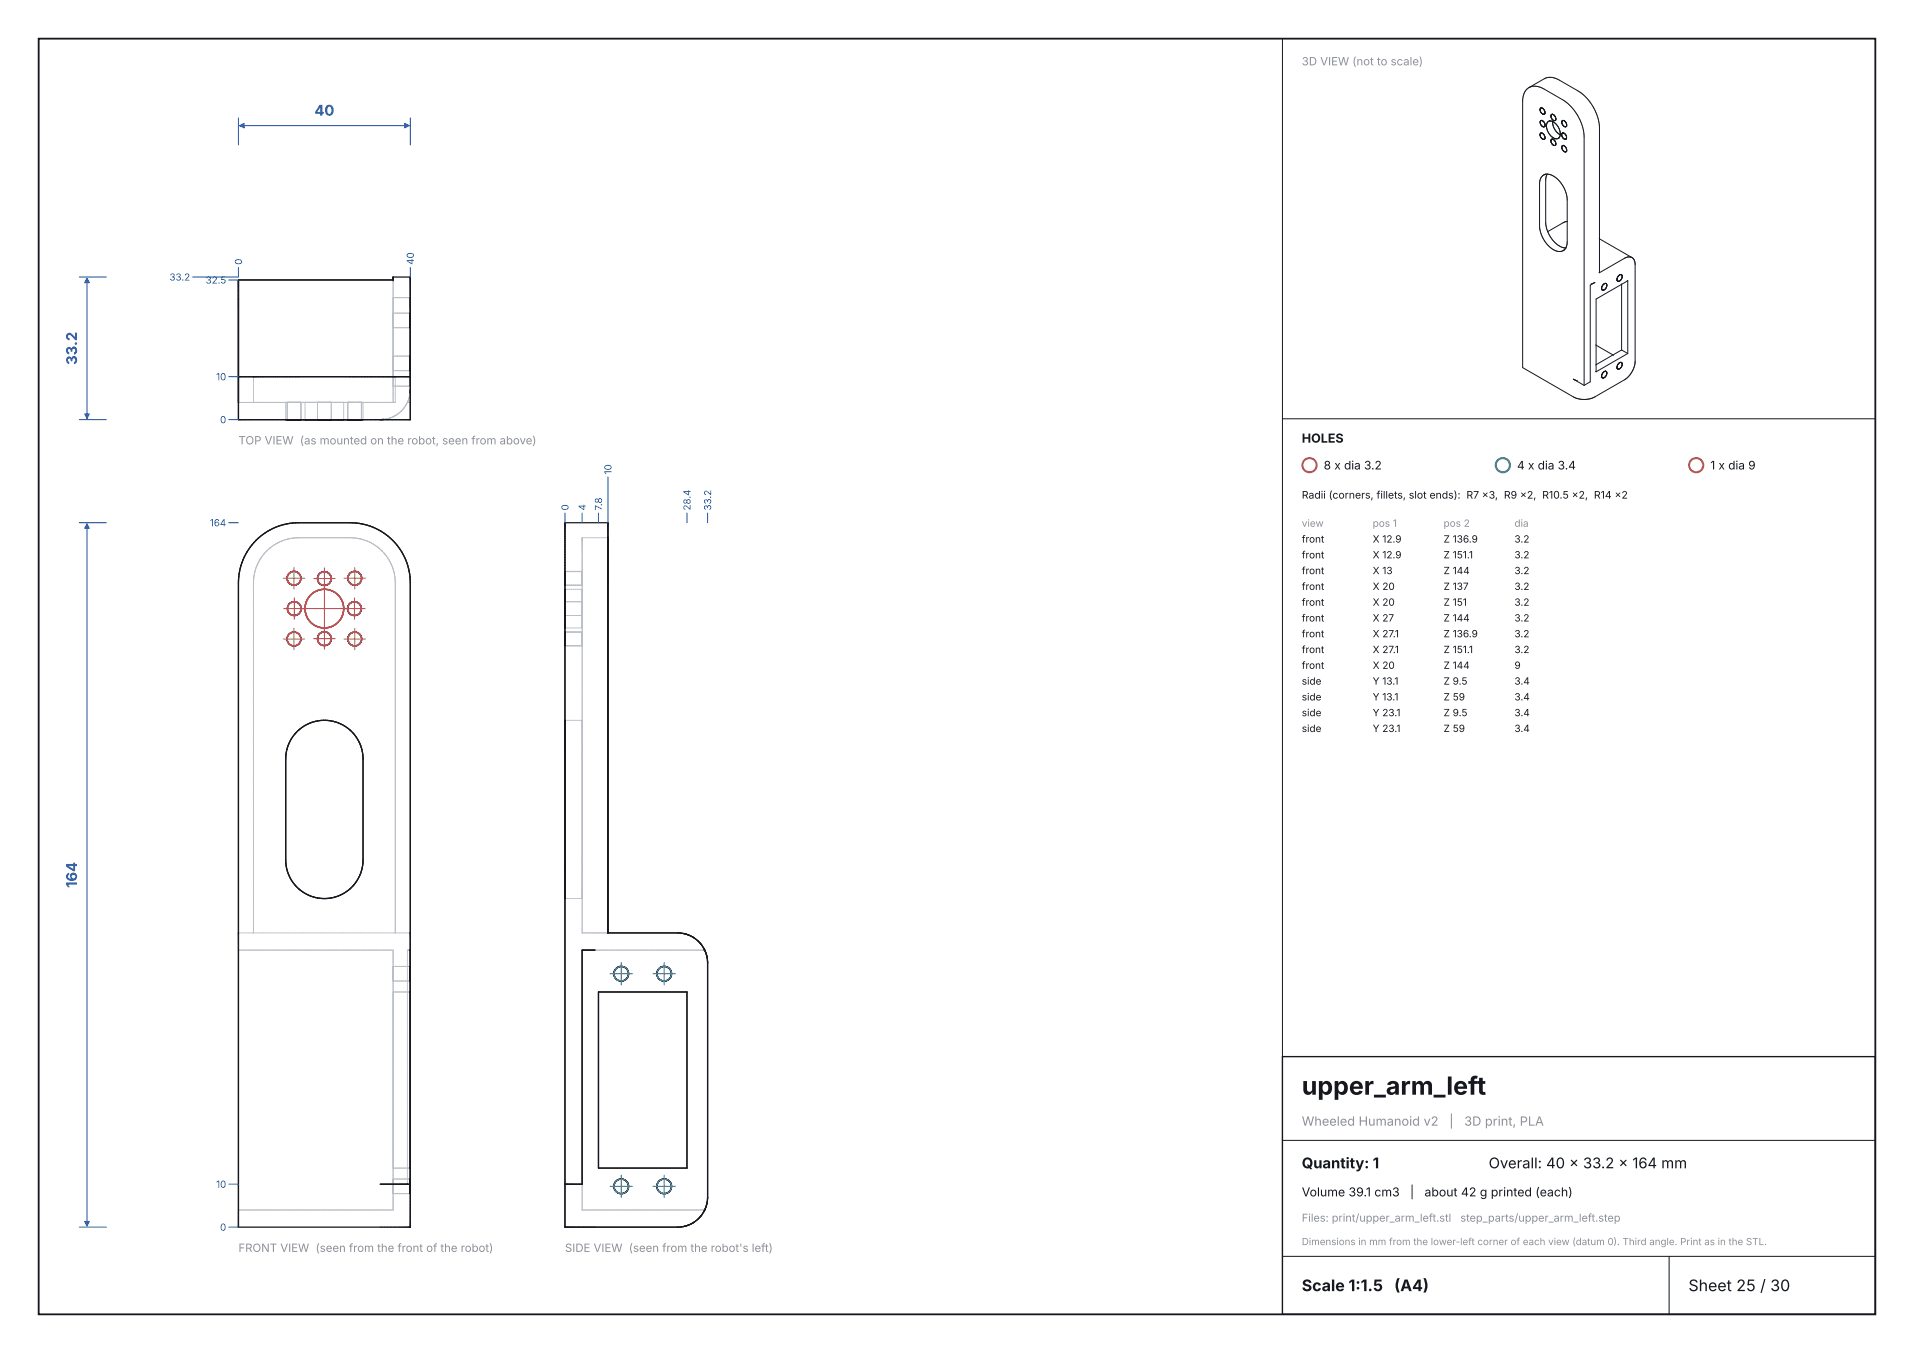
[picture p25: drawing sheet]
<svg xmlns="http://www.w3.org/2000/svg" width="297mm" height="210mm" viewBox="0 0 297 210" stroke-linecap="round" stroke-linejoin="round" font-family="sans-serif">
<defs><g id="words">
<text font-size="3.9" fill="#16181d" x="202" y="169.9">upper_arm_left</text>
<g font-size="2.5" fill="#16181d">
<text x="202" y="200.4">Scale 1:1.5</text>
<text x="216.3" y="200.4">(A4)</text>
<text x="262" y="200.4">Sheet 25 / 30</text>
</g>
<g font-size="2.3" fill="#1f4fa3">
<text x="48.8" y="17.9">40</text>
<text x="11.9" y="56.6" transform="rotate(-90 11.9 56.6)">33.2</text>
<text x="11.9" y="137.8" transform="rotate(-90 11.9 137.8)">164</text>
</g>
<g font-size="2.3" fill="#16181d">
<text x="202" y="181.3">Quantity: 1</text>
<text x="231" y="181.3">Overall: 40 x 33.2 x 164 mm</text>
</g>
<g font-size="2" fill="#8a8f98">
<text x="202" y="174.7">Wheeled Humanoid v2</text>
<text x="224.9" y="174.7">|</text>
<text x="227.2" y="174.7">3D print, PLA</text>
</g>
<g font-size="1.9" fill="#16181d">
<text x="202" y="68.7">HOLES</text>
<text x="202" y="185.7">Volume 39.1 cm3</text>
<text x="218.8" y="185.7">|</text>
<text x="221" y="185.7">about 42 g printed (each)</text>
</g>
<g font-size="1.8" fill="#8a8f98">
<text x="202" y="10.1">3D VIEW (not to scale)</text>
<text x="37" y="69">TOP VIEW (as mounted on the robot, seen from above)</text>
<text x="37" y="194.3">FRONT VIEW (seen from the front of the robot)</text>
<text x="87.7" y="194.3">SIDE VIEW (seen from the robot's left)</text>
</g>
<g font-size="1.8" fill="#16181d">
<text x="205.4" y="72.9">8 x dia 3.2</text>
<text x="235.4" y="72.9">4 x dia 3.4</text>
<text x="265.4" y="72.9">1 x dia 9</text>
</g>
<g font-size="1.7" fill="#8a8f98">
<text x="202" y="189.6">Files: print/upper_arm_left.stl</text>
<text x="226.6" y="189.6">step_parts/upper_arm_left.step</text>
</g>
<g font-size="1.6" fill="#16181d">
<text x="202" y="77.4">Radii (corners, fillets, slot ends): R7 x3, R9 x2, R10.5 x2, R14 x2</text>
<text x="202" y="84.2">front</text>
<text x="202" y="86.7">front</text>
<text x="202" y="89.1">front</text>
<text x="213" y="84.2">X 12.9</text>
<text x="213" y="86.7">X 12.9</text>
<text x="213" y="89.1">X 13</text>
<text x="224" y="84.2">Z 136.9</text>
<text x="224" y="86.7">Z 151.1</text>
<text x="224" y="89.1">Z 144</text>
<text x="235" y="84.2">3.2</text>
<text x="235" y="86.7">3.2</text>
<text x="235" y="89.1">3.2</text>
<text x="202" y="91.6">front</text>
<text x="202" y="94">front</text>
<text x="213" y="91.6">X 20</text>
<text x="213" y="94">X 20</text>
<text x="224" y="91.6">Z 137</text>
<text x="224" y="94">Z 151</text>
<text x="235" y="91.6">3.2</text>
<text x="235" y="94">3.2</text>
<text x="202" y="96.5">front</text>
<text x="202" y="98.9">front</text>
<text x="202" y="101.4">front</text>
<text x="213" y="96.5">X 27</text>
<text x="213" y="98.9">X 27.1</text>
<text x="213" y="101.4">X 27.1</text>
<text x="224" y="96.5">Z 144</text>
<text x="224" y="98.9">Z 136.9</text>
<text x="224" y="101.4">Z 151.1</text>
<text x="235" y="96.5">3.2</text>
<text x="235" y="98.9">3.2</text>
<text x="235" y="101.4">3.2</text>
<text x="202" y="103.8">front</text>
<text x="202" y="106.3">side</text>
<text x="213" y="103.8">X 20</text>
<text x="213" y="106.3">Y 13.1</text>
<text x="224" y="103.8">Z 144</text>
<text x="224" y="106.3">Z 9.5</text>
<text x="235" y="103.8">9</text>
<text x="235" y="106.3">3.4</text>
<text x="202" y="108.7">side</text>
<text x="202" y="111.2">side</text>
<text x="202" y="113.6">side</text>
<text x="213" y="108.7">Y 13.1</text>
<text x="213" y="111.2">Y 23.1</text>
<text x="213" y="113.6">Y 23.1</text>
<text x="224" y="108.7">Z 59</text>
<text x="224" y="111.2">Z 9.5</text>
<text x="224" y="113.6">Z 59</text>
<text x="235" y="108.7">3.4</text>
<text x="235" y="111.2">3.4</text>
<text x="235" y="113.6">3.4</text>
</g>
<g font-size="1.6" fill="#8a8f98">
<text x="202" y="81.8">view</text>
<text x="213" y="81.8">pos 1</text>
<text x="224" y="81.8">pos 2</text>
<text x="235" y="81.8">dia</text>
</g>
<g font-size="1.5" fill="#1f4fa3">
<text x="37.6" y="41.1" transform="rotate(-90 37.6 41.1)">0</text>
<text x="64.2" y="41.1" transform="rotate(-90 64.2 41.1)">40</text>
<text x="26.3" y="43.6">33.2</text>
<text x="31.9" y="44">32.5</text>
<text x="33.5" y="59">10</text>
<text x="34.1" y="65.7">0</text>
<text x="94.9" y="73.6" transform="rotate(-90 94.9 73.6)">10</text>
<text x="32.6" y="81.7">164</text>
<text x="88.2" y="79.2" transform="rotate(-90 88.2 79.2)">0</text>
<text x="90.9" y="79.2" transform="rotate(-90 90.9 79.2)">4</text>
<text x="93.4" y="79.2" transform="rotate(-90 93.4 79.2)">7.8</text>
<text x="107.2" y="79.2" transform="rotate(-90 107.2 79.2)">28.4</text>
<text x="110.4" y="79.2" transform="rotate(-90 110.4 79.2)">33.2</text>
<text x="33.5" y="184.4">10</text>
<text x="34.1" y="191">0</text>
</g>
<text font-size="1.5" fill="#8a8f98" x="202" y="193.3">Dimensions in mm from the lower-left corner of each view (datum 0). Third angle. Print as in the STL.</text>
</g></defs>
<path d="M6 6h285v198h-285z" fill="none" stroke="#16181d" stroke-width=".28"/>
<circle cx="203.2" cy="72.2" r="1.1" fill="none" stroke="#d1495b" stroke-width=".32"/>
<circle cx="233.2" cy="72.2" r="1.1" fill="none" stroke="#1b9e77" stroke-width=".32"/>
<circle cx="263.2" cy="72.2" r="1.1" fill="none" stroke="#e08a00" stroke-width=".32"/>
<path d="M199 164h92v40h-92z" fill="none" stroke="#16181d" stroke-width=".21"/>
<g fill="none" stroke="#b9bdc6" stroke-width=".16" stroke-dasharray=".2 .1">
<path d="M61 59.9v-13.7M61 59.9h2.6M61 57.5h2.6M61 57.5h.1M61 57.5v-.1M61 57.4h.1M61 57.4v-.1M61 57.3h.1M61 57.3v-.1M61 57.2h.1M61 57.2v-.1M61 57.1h.1"/>
<path d="M61 57.1v-.1M61 57h.1M61 57v-.1M61 56.9h.1M61 56.9v-.1M61 56.8h.1M61 56.8v-.1M61 56.7h.1M61 56.7v-.1M61 56.6h.1M61 56.6v-.1M61 56.5h.1"/>
<path d="M61 56.5v-.1M61 56.4v-.1M61 56.3h.1M61 56.3v-.1M61 56.2h.1M61 56.2v-.1M61 56.1h.1M61 56.1v-.1M61 56h.1M61 56v-.1M61 55.9h.1M61 55.9v-.1"/>
<path d="M61 55.8h.1M61 55.8v-.1M61 55.7h.1M61 55.7v-.1M61 55.6h.1M61 55.6v-.1M61 55.5h.1M61 55.5v-.1M61 55.4h.1M61 55.4v-.1M61 55.3h.1M61 55.3h2.6"/>
<path d="M61 50.9h2.6M61 50.8h.1M61 50.8v-.1M61 50.7h.1M61 50.7v-.1M61 50.6h.1M61 50.6v-.1M61 50.5h.1M61 50.5v-.1M61 50.4h.1M61 50.4v-.1M61 50.3h.1"/>
<path d="M61 50.3v-.1M61 50.2h.1M61 50.2v-.1M61 50.1h.1M61 50.1v-.1M61 50h.1M61 50v-.1M61 49.9v-.1M61 49.8h.1M61 49.8v-.1M61 49.7h.1M61 49.7v-.1"/>
<path d="M61 49.6h.1M61 49.6v-.1M61 49.5h.1M61 49.5v-.1M61 49.4v-.1M61 49.3h.1M61 49.3v-.1M61 49.2h.1M61 49.2v-.1M61 49.1h.1M61 49.1v-.1M61 49h.1"/>
<path d="M61 49v-.1M61 48.9h.1M61 48.9v-.1M61 48.8h.1M61 48.8v-.1M61 48.7h.1M61 48.7v-.1M61 48.6h.1M61 48.6h2.6M61 46.2h2.6M37 62.5h24M39.3 62.5v-4"/>
<path d="M39.3 62.5h22M39.3 62.5h.1M39.4 62.5h.1M39.5 62.5h.1M39.6 62.5h.1M39.7 62.5h.2M39.9 62.5h.1M40 62.5h.2M40.2 62.5h.1M40.3 62.5h.2M40.5 62.5h.2M40.7 62.5h.2"/>
<path d="M40.9 62.5h.2M41.1 62.5h.3M41.4 62.5h.2M41.6 62.5h.3M41.9 62.5h.3M42.2 62.5h.2M42.4 62.5h.3M42.7 62.5h.3M43 62.5h.3M43.3 62.5h.4M43.7 62.5h.3M44 62.5h.3"/>
<path d="M44.3 62.5h.3M44.3 65.1v-2.6M44.3 62.5h.1M44.4 62.5h.1M44.5 62.5h.1M44.6 65.1v-2.6M44.6 62.5h.1M44.6 62.5h.4M44.7 62.5h.1M44.8 62.5h.1M44.9 62.5h.1M44.9 62.5h.2"/>
<path d="M45 62.5h.1M45 62.5h.3M45.1 62.5h.1M45.2 62.5h.1M45.2 62.5h.2M45.3 62.5h.1M45.3 62.5h.3M45.4 62.5h.2M45.4 62.5h.1M45.5 62.5h.1M45.6 62.5h.1M45.6 62.5h.4"/>
<path d="M45.7 62.5h.1M45.7 62.5h.2M45.8 62.5h.1M45.9 62.5h.1M45.9 62.5h.2M46 62.5h.1M46 62.5h.3M46.1 62.5h.1M46.1 62.5h.3M46.2 62.5h.1M46.3 62.5h.1M46.3 62.5h8"/>
<path d="M46.4 62.5h.2M46.4 62.5h.1M46.5 62.5h.1M46.6 62.5h.1M46.6 62.5h.2M46.7 62.5h.1M46.7 65.1v-2.6M46.8 62.5h.3M47.1 62.5h.2M47.3 65.1v-2.6M47.3 62.5h.3M47.3 62.5h.1"/>
<path d="M47.4 62.5h.1M47.5 62.5h.1M47.6 62.5h.1M47.6 62.5h.3M47.7 62.5h.1M47.8 62.5h.1M47.9 62.5h.1M47.9 62.5h.2M48 62.5h.1M48.1 62.5h.1M48.1 62.5h.3M48.2 62.5h.1"/>
<path d="M48.3 62.5h.2M48.4 62.5h.3M48.5 62.5h.1M48.6 62.5h.1M48.7 62.5h.1M48.7 62.5h.3M48.8 62.5h.2M49 62.5h.1M49 62.5h.3M49.1 62.5h.1M49.2 62.5h.2M49.3 65.1v-2.6"/>
<path d="M49.3 62.5h.3M49.3 62.5h.1M49.4 62.5h.1M49.5 62.5h.1M49.5 62.5h.2M49.6 62.5h.1M49.6 62.5h.3M49.7 62.5h.1M49.8 62.5h.1M49.8 62.5h.2M49.9 62.5h.3M49.9 62.5h.1"/>
<path d="M50 62.5h.1M50.1 62.5h.1M50.1 62.5h.2M50.2 62.5h.3M50.2 62.5h.1M50.3 62.5h.1M50.4 62.5h.1M50.4 62.5h.2M50.5 62.5h.1M50.5 62.5h.3M50.6 62.5h.1M50.7 62.5h.1"/>
<path d="M50.7 62.5h.2M50.8 62.5h.1M50.8 62.5h.3M50.9 62.5h.1M51 62.5h.1M51.1 62.5h.1M51.1 62.5h.3M51.1 62.5h.2M51.2 62.5h.1M51.3 62.5h.1M51.4 62.5h.1M51.4 62.5h.3"/>
<path d="M51.4 65.1v-2.6M51.4 62.5h.2M51.6 62.5h.1M51.7 62.5h.3M51.7 62.5h.1M51.8 62.5h.2M52 62.5h.2M52 62.5h.1M52.1 62.5h.1M52.2 62.5h.1M52.2 62.5h.3M52.3 62.5h.1"/>
<path d="M52.4 62.5h.1M52.5 62.5h.3M52.5 62.5h.1M52.6 62.5h.1M52.7 62.5h.1M52.8 62.5h.3M52.8 62.5h.1M52.9 62.5h.1M53 62.5h.1M53.1 62.5h.2M53.1 62.5h.1M53.2 62.5h.1"/>
<path d="M53.3 62.5h.1M53.3 65.1v-2.6M53.3 62.5h.3M53.6 62.5h.2M53.8 62.5h.3M53.9 65.1v-2.6M54 62.5h.1M54 65.1v-2.6M54.1 62.5h.1M54.1 62.5h.2M54.2 62.5h.1M54.3 62.5h.1"/>
<path d="M54.3 62.5h.2M54.3 62.5h.4M54.4 62.5h.1M54.5 62.5h.1M54.5 62.5h.2M54.6 62.5h.1M54.7 62.5h.1M54.7 62.5h.3M54.7 62.5h.2M54.8 62.5h.1M54.9 62.5h.1M54.9 62.5h.2"/>
<path d="M55 62.5h.1M55 62.5h.4M55.1 62.5h.1M55.1 62.5h.2M55.2 62.5h.1M55.3 62.5h.1M55.3 62.5h.2M55.4 62.5h.3M55.4 62.5h.1M55.5 62.5h.1M55.6 62.5h.1M55.7 62.5h.1"/>
<path d="M55.7 62.5h.3M55.7 62.5h.2M55.8 62.5h.1M55.9 62.5h.1M56 62.5h.1M56 62.5h.4M56.1 62.5h.1M56.1 65.1v-2.6M56.2 62.5h.1M56.3 62.5h.1M56.3 65.1v-2.6M56.4 62.5h.3"/>
<path d="M56.7 62.5h.3M57 62.5h.3M57.3 62.5h.3M57.6 62.5h.3M57.9 62.5h.3M58.2 62.5h.3M58.5 62.5h.3M58.8 62.5h.2M59 62.5h.3M59.3 62.5h.2M59.5 62.5h.2M59.5 65.1h.2"/>
<path d="M59.7 65.1l.2-.1M59.7 62.5h.3M59.9 65h.2M60 62.5h.2M60.1 65l.3-.1M60.2 62.5h.1M60.3 62.5h.2M60.4 64.9h.2M60.5 62.5h.2M60.6 64.9l.2-.1M60.7 62.5h.1M60.8 64.8l.2-.1"/>
<path d="M60.8 62.5h.1M60.9 62.5h.1M61 64.7l.2-.1M61 62.5v-19M61 62.5v-18.9M61 62.5h.1M61.1 62.5h.1M61.2 64.6l.2-.1M61.2 62.5h.1M61.3 62.5h.1M61.3 62.5v-4M61.4 64.5l.2-.2"/>
<path d="M61.6 64.3l.2-.1M61.8 64.2l.2-.1M62 64.1l.1-.2M62.1 63.9l.2-.1M62.3 63.8l.2-.2M62.5 63.6l.1-.2M62.6 63.4l.1-.2M62.7 63.2l.2-.1M62.9 63.1l.1-.2M63 62.9l.1-.2M63.1 62.7l.1-.2M63.2 62.5l.1-.2"/>
<path d="M63.2 62.5h.4M63.3 62.3l.1-.3M63.4 62l.1-.2M63.5 61.8v-.2M63.5 61.6l.1-.2M63.6 61.4v-.2M63.6 61.2v-.2M39.3 90.5v-.4M39.3 90.1l.1-.3M39.4 89.8v-.4M39.4 89.4l.1-.3M39.5 89.1v-.3"/>
<path d="M39.5 88.8l.1-.4M39.6 88.4l.1-.3M39.7 88.1l.2-.3M39.9 87.8l.1-.3M40 87.5l.2-.3M40.2 87.2l.1-.3M40.3 86.9l.2-.3M40.5 86.6l.2-.3M40.7 86.3l.2-.3M40.9 86l.2-.2M41.1 85.8l.3-.3M41.4 85.5l.2-.2"/>
<path d="M41.6 85.3l.3-.2M41.9 85.1l.3-.3M42.2 84.8l.2-.2M42.4 84.6l.3-.1M42.7 84.5l.3-.2M43 84.3l.3-.2M43.3 84.1l.4-.1M43.7 84l.3-.1M44 83.9l.3-.1M44.3 83.8l.3-.1M44.6 83.7l.4-.1M45 83.6l.3-.1"/>
<path d="M45.3 83.5h.3M45.6 83.5h.4M46 83.5h.3M46.3 83.5h8M54.3 83.5h.4M54.7 83.5h.3M55 83.5h.4M55.4 83.5l.3 .1M55.7 83.6l.3 .1M56 83.7l.4 .1M56.4 83.8l.3 .1M56.7 83.9l.3 .1"/>
<path d="M57 84l.3 .1M57.3 84.1l.3 .2M57.6 84.3l.3 .2M57.9 84.5l.3 .1M58.2 84.6l.3 .2M58.5 84.8l.3 .3M58.8 85.1l.2 .2M59 85.3l.3 .2M59.3 85.5l.2 .3M59.5 85.8l.2 .2M59.7 86l.3 .3M60 86.3l.2 .3"/>
<path d="M60.2 86.6l.1 .3M60.3 86.9l.2 .3M60.5 87.2l.2 .3M60.7 87.5l.1 .3M60.8 87.8l.1 .3M60.9 88.1l.1 .3M61 88.4l.1 .4M61.1 88.8l.1 .3M61.2 89.1l.1 .3M61.3 89.4v.4M61.3 89.8v.3M61.3 90.1v.4"/>
<path d="M87.7 98.1h2.6M87.7 90.8h2.6M87.7 88.7h2.6M87.7 95.5h2.6M87.7 93.4h2.6M87.7 97.5h2.6M87.7 91.5h2.6M87.7 90.9h2.6M90.3 90.5v-.4M90.3 90.1v-.3M90.3 89.8v-.4M90.3 89.4v-.3"/>
<path d="M90.3 89.1v-.3M90.3 88.8v-.4M90.3 88.4v-.3M90.3 88.1v-.3M90.3 87.8v-.3M90.3 87.5v-.3M90.3 87.2v-.3M90.3 86.9v-.3M90.3 86.6v-.3M90.3 86.3v-.3M90.3 86v-.2M90.3 85.8v-.3"/>
<path d="M90.3 85.5v-.2M90.3 85.3v-.2M90.3 85.1v-.3M90.3 84.8v-.2M90.3 84.6v-.1M90.3 84.5v-.2M90.3 84.3v-.2M90.3 84.1v-.1M90.3 84v-.1M90.3 83.9v-.1M90.3 83.8v-.1M90.3 99.2h.1"/>
<path d="M90.3 99.2v-.1M90.3 89.8h.1M90.3 89.8v-.1M90.3 99.2v.1M90.3 99.1h.1M90.3 89.8v.1M90.3 89.7v-.1M90.3 99.3h.1M90.3 99.1v-.1M90.3 89.9h.1M90.3 89.6h.1M90.3 99.3v.1"/>
<path d="M90.3 99h.1M90.3 89.9v.1M90.3 89.6v-.1M90.3 99.4h.1M90.3 99v-.1M90.3 90h.1M90.3 89.5h.1M90.3 99.4v.1M90.3 98.9h.1M90.3 90v.1M90.3 89.5v-.1M90.3 99.5h.1"/>
<path d="M90.3 98.9v-.1M90.3 94.5h.1M90.3 94.5v-.1M90.3 90.1h.1M90.3 89.4h.1M90.3 94.5v.1M90.3 94.4h.1M90.3 94.6h.1M90.3 94.4v-.1M90.3 94.6v.1M90.3 94.3h.1M90.3 99.5v.1"/>
<path d="M90.3 98.8h.1M90.3 90.1v.1M90.3 89.4v-.1M90.3 94.7h.1M90.3 94.3v-.1M90.3 94.7v.1M90.3 94.2h.1M90.3 83.7v-.1M90.3 99.6h.1M90.3 98.8v-.1M90.3 90.2h.1M90.3 89.3h.1"/>
<path d="M90.3 94.8h.1M90.3 94.2v-.1M90.3 99.6v.1M90.3 98.7h.1M90.3 90.2v.1M90.3 89.3v-.1M90.3 94.8v.1M90.3 94.1h.1M90.3 99.7h.1M90.3 98.7v-.1M90.3 90.3h.1M90.3 89.2h.1"/>
<path d="M90.3 94.9h.1M90.3 94.1v-.1M90.3 94.9v.1M90.3 94h.1M90.3 99.7v.1M90.3 98.6h.1M90.3 90.3v.1M90.3 95h.1M90.3 94v-.1M90.3 99.8h.1M90.3 98.6v-.1M90.3 90.4h.1"/>
<path d="M90.3 89.2v-.1M90.3 95v.1M90.3 93.9h.1M90.3 99.8v.1M90.3 98.5h.1M90.3 89.1h.1M90.3 95.1h.1M90.3 93.9v-.1M90.3 99.9h.1M90.3 90.4v.1M90.3 89.1v-.1M90.3 95.1v.1"/>
<path d="M90.3 93.8h.1M90.3 98.5v-.1M90.3 90.5h.1M90.3 89h.1M90.3 95.2h.1M90.3 93.8v-.1M90.3 99.9v.1M90.3 98.4h.1M90.3 90.5v.1M90.3 93.7h.1M90.3 100h.1M90.3 98.4v-.1"/>
<path d="M90.3 90.6h.1M90.3 89v-.1M90.3 95.2v.1M90.3 98.3h.1M90.3 88.9h.1M90.3 95.3h.1M90.3 93.7v-.1M90.3 83.6v-.1M90.3 93.6h.1M90.3 90.6v.1M90.3 88.9v-.1M90.3 95.3v.1"/>
<path d="M90.3 98.3v-.1M90.3 90.7h.1M90.3 88.8h.1M90.3 95.4h.1M90.3 93.6v-.1M90.3 98.2h.1M90.3 93.5h.1M90.3 95.4v.1M90.3 90.7v.1M90.3 88.8v-.1M90.3 95.5h.1M90.3 90.8h.1"/>
<path d="M90.3 88.7h.1M90.3 83.5h.1M90.3 93.5v-.1M90.3 93.4v.1M90.3 90.8v-.1M90.3 88.7v.1M90.3 95.5v-.1M90.3 98.2v.1M90.3 90.7v-.1M90.3 88.8v.1M90.3 93.5v.1M90.3 95.4v-.1"/>
<path d="M90.3 98.3v.1M90.3 88.9v.1M90.3 100v-.1M90.3 90.6v-.1M90.3 93.6v.1M90.3 83.5h3.9M90.3 98.4v.1M90.3 95.3v-.1M90.3 90.5v-.1M90.3 89v.1M90.3 99.9v-.1M90.3 93.7v.1"/>
<path d="M90.3 98.5v.1M90.3 89.1v.1M90.3 95.2v-.1M90.3 99.8v-.1M90.3 90.4v-.1M90.3 93.8v.1M90.3 98.6v.1M90.3 95.1v-.1M90.3 99.7v-.1M90.3 90.3v-.1M90.3 89.2v.1M90.3 93.9v.1"/>
<path d="M90.3 98.7v.1M90.3 99.6v-.1M90.3 90.2v-.1M90.3 89.3v.1M90.3 95v-.1M90.3 98.8v.1M90.3 94v.1M90.3 99.5v-.1M90.3 90.1v-.1M90.3 89.4v.1M90.3 94.9v-.1M90.3 98.9v.1"/>
<path d="M90.3 99.4v-.1M90.3 90v-.1M90.3 89.5v.1M90.3 94.1v.1M90.3 99v.1M90.3 99.3v-.1M90.3 89.9v-.1M90.3 89.6v.1M90.3 99.1v.1M90.3 89.7v.1M90.3 94.8v-.1M90.3 94.2v.1"/>
<path d="M90.3 94.7v-.1M90.3 94.3v.1M90.3 94.6v-.1M90.3 94.4v.1M90.3 94.5v-.2M90.3 94.6v.2M90.3 94.2v-.2M90.3 94.9v.2M90.3 93.9v-.2M90.3 95.2v.2M90.3 93.6v-.2M90.3 95.5v.1"/>
<path d="M90.3 93.4v-.1M90.3 95.6v.2M90.3 93.3v-.1M90.3 95.8v.1M90.3 93.2v-.2M90.3 95.9v.1M90.3 93v-.1M90.3 96v.2M90.3 92.9v-.1M90.3 96.2v.1M90.3 92.8v-.1M90.3 96.3v.1"/>
<path d="M90.3 92.7v-.2M90.3 96.4v.1M90.3 92.5v-.1M90.3 96.5v.1M90.3 92.4v-.1M90.3 96.6v.1M90.3 92.3v-.1M90.3 96.7v.1M90.3 92.2v-.1M90.3 96.8v.1M90.3 92.1v-.1M90.3 96.9v.1"/>
<path d="M90.3 92v-.1M90.3 97v.1M90.3 91.9h.1M90.3 97.1h.1M90.3 91.9v-.1M90.3 97.1v.1M90.3 91.8v-.1M90.3 97.2v.1M90.3 91.7h.1M90.3 97.3h.1M90.3 91.7v-.1M90.3 89.7h.1"/>
<path d="M90.3 97.3v.1M90.3 91.6h.1M90.3 97.4h.1M90.3 91.6v-.1M90.3 91.5h.1M90.3 98.2v-.1M90.3 98.1h.1M90.3 97.4v.1M90.3 97.5v-.1M90.3 98.1v.1M90.3 91.5v.1M90.3 97.4v-.1"/>
<path d="M90.3 91.6v.1M90.3 97.3v-.1M90.3 97.2v-.1M90.3 91.7v.1M90.3 91.8v.1M90.3 97.1v-.1M90.3 97v-.1M90.3 91.9v.1M90.3 96.9v-.1M90.3 92v.1M90.3 96.8v-.1M90.3 92.1v.1"/>
<path d="M90.3 96.7v-.1M90.3 92.2v.1M90.3 96.6v-.1M90.3 92.3v.1M90.3 96.5v-.1M90.3 92.4v.1M90.3 96.4v-.1M90.3 92.5v.2M90.3 96.3v-.1M90.3 92.7v.1M90.3 96.2v-.2M90.3 92.8v.1"/>
<path d="M90.3 96v-.1M90.3 92.9v.1M90.3 95.9v-.1M90.3 93v.2M90.3 95.8v-.2M90.3 93.2v.1M90.3 95.6v-.1M90.3 93.3v.1M90.3 93.4v.2M90.3 95.4v-.2M90.3 93.7v.2M90.3 95.1v-.2"/>
<path d="M90.3 94v.2M90.3 94.8v-.2M90.3 94.3v.2M90.3 83.5v.1M90.3 83.6v.1M90.3 83.7v.1M90.3 83.8v.1M90.3 83.9v.1M90.3 84v.1M90.3 84.1v.2M90.3 84.3v.2M90.3 84.5v.1"/>
<path d="M90.3 84.6v.2M90.3 84.8v.3M90.3 85.1v.2M90.3 85.3v.2M90.3 85.5v.3M90.3 85.8v.2M90.3 86v.3M90.3 86.3v.3M90.3 86.6v.3M90.3 86.9v.3M90.3 87.2v.3M90.3 87.5v.3"/>
<path d="M90.3 87.8v.3M90.3 88.1v.3M90.3 88.4v.4M90.3 88.8v.3M90.3 89.1v.3M90.3 89.4v.4M90.3 89.8v.3M90.3 90.1v.4M87.7 100.2h2.6M87.7 111.8h2.6M90.3 117.8v-.3M90.3 117.5v-.3"/>
<path d="M90.3 117.2v-.3M90.3 116.9v-.3M90.3 116.6v-.3M90.3 116.3v-.3M90.3 116v-.3M90.3 115.7v-.2M90.3 115.5v-.3M90.3 115.2v-.3M90.3 100v.1M90.3 100.1h.1M90.3 114.9v-.2M90.3 100.1v.1"/>
<path d="M90.3 100.2h.1M90.3 114.7v-.3M90.3 114.4v-.2M90.3 114.2v-.3M90.3 113.9v-.2M90.3 113.7v-.2M90.3 100.2v-.1M90.3 113.5v-.2M90.3 100.1v-.1M90.3 113.3v-.2M90.3 113.1v-.2M90.3 112.9v-.1"/>
<path d="M90.3 112.8v-.2M90.3 112.6v-.1M90.3 112.5v-.2M90.3 112.3v-.1M90.3 112.2v-.1M90.3 112.1v-.1M90.3 112h.1M90.3 112v-.1M90.3 111.9v-.1M90.3 111.8h.1M90.3 111.8v.1M90.3 111.9v.1"/>
<path d="M90.3 112v.1M90.3 112.1v.1M90.3 112.2v.1M90.3 112.3v.2M90.3 112.5v.1M90.3 112.6v.2M90.3 112.8v.1M90.3 112.9v.2M90.3 113.1v.2M90.3 113.3v.2M90.3 113.5v.2M90.3 113.7v.2"/>
<path d="M90.3 113.9v.3M90.3 114.2v.2M90.3 114.4v.3M90.3 114.7v.2M90.3 114.9v.3M90.3 115.2v.3M90.3 115.5v.2M90.3 115.7v.3M90.3 116v.3M90.3 116.3v.3M90.3 116.6v.3M90.3 116.9v.3"/>
<path d="M90.3 117.2v.3M90.3 117.5v.3M87.7 139.5h2.6M90.3 133.5v-15.7M90.3 133.5v.3M90.3 133.8v.3M90.3 134.1v.3M90.3 134.4v.3M90.3 134.7v.2M90.3 134.9v.3M90.3 135.2v.3M90.3 135.5v.3"/>
<path d="M90.3 135.8v.3M90.3 136.1v.2M90.3 136.3v.3M90.3 136.6v.2M90.3 136.8v.3M90.3 137.1v.2M90.3 137.3v.2M90.3 137.5v.3M90.3 137.8v.2M90.3 138v.2M90.3 138.2v.1M90.3 138.3v.2"/>
<path d="M90.3 138.5v.2M90.3 138.7v.1M90.3 138.8v.1M90.3 138.9v.2M90.3 139.1v.1M90.3 139.2h.1M90.3 139.2v.1M90.3 139.3v.1M90.3 139.4h.1M90.3 139.4v.1M90.3 139.5v-.1M90.3 139.4v-.1"/>
<path d="M90.3 139.3v-.1M90.3 139.2v-.1M90.3 139.1v-.2M90.3 138.9v-.1M90.3 138.8v-.1M90.3 138.7v-.2M90.3 138.5v-.2M90.3 138.3v-.1M90.3 138.2v-.2M90.3 138v-.2M90.3 137.8v-.3M90.3 137.5v-.2"/>
<path d="M90.3 137.3v-.2M90.3 137.1v-.3M90.3 136.8v-.2M90.3 136.6v-.3M90.3 136.3v-.2M90.3 136.1v-.3M90.3 135.8v-.3M90.3 135.5v-.3M90.3 135.2v-.3M90.3 134.9v-.2M90.3 134.7v-.3M90.3 134.4v-.3"/>
<path d="M90.3 134.1v-.3M90.3 133.8v-.3M37.1 144.8h2.2M37.1 147.5h23.9M39.3 144.8v-54.3M39.3 144.8h22M61 154h2.6M61 151.2v-.1M61 151.2h.1M61 151.1v-.1M61 151.2v.1M61 151h.1"/>
<path d="M61 151.3h.1M61 151v-.1M61 151.3v.1M61 150.9h.1M61 151.4h.1M61 150.9v-.1M61 151.4v.1M61 150.8h.1M61 151.5h.1M61 150.8v-.1M61 151.5v.1M61 150.7h.1"/>
<path d="M61 151.6v.1M61 150.7v-.1M61 151.7h.1M61 150.6h.1M61 150.6v-.1M61 151.7v.1M61 150.5h.1M61 151.8h.1M61 150.5v-.1M61 151.8v.1M61 150.4h.1M61 151.9h.1"/>
<path d="M61 150.4v-.1M61 151.9v.1M61 150.3h.1M61 152h.1M61 150.3v-.1M61 152v.1M61 150.2h.1M61 152.1h.1M61 150.2v-.1M61 152.1v.1M61 150.1h.1M61 152.2h.1"/>
<path d="M61 150.1v-.1M61 152.3h2.6M61 150h2.6M61 150v.1M61 152.2v-.1M61 150.1v.1M61 152.1v-.1M61 150.2v.1M61 152v-.1M61 150.3v.1M61 151.9v-.1M61 150.4v.1"/>
<path d="M61 151.8v-.1M61 150.5v.1M61 151.7v-.1M61 150.6v.1M61 151.6v-.1M61 150.7v.1M61 151.5v-.1M61 150.8v.1M61 151.4v-.1M61 150.9v.1M61 151.3v-.1M61 151v.1"/>
<path d="M61 147.5v.2M61 147.7v.2M61 147.9v.2M61 148.1v.2M61 148.3v.3M61 148.6v.2M61 148.8v.2M61 149v.2M61 149.2v.3M61.3 144.8v-54.3M61.3 144.8h2.3M63.2 147.5h.1"/>
<path d="M63.2 147.5h.4M63.3 147.5h.1M63.4 147.5h.1M63.5 147.5h.1M90.3 147.5h18.9M90.3 144.8v-54.3M90.3 144.8h3.9M37.1 187.8h23.9M61 187.8v-40.3M61 181.3v-27.3M61 181.3h2.6M61 184.2v-.1"/>
<path d="M61 184.2h.1M61 184.1v-.1M61 184.2v.1M61 184h.1M61 184.3h.1M61 184v-.1M61 184.3v.1M61 183.9h.1M61 184.4h.1M61 183.9v-.1M61 184.4v.1M61 183.8h.1"/>
<path d="M61 184.5h.1M61 183.8v-.1M61 184.5v.1M61 183.7h.1M61 184.6v.1M61 183.7v-.1M61 184.7h.1M61 183.6h.1M61 183.6v-.1M61 184.7v.1M61 183.5h.1M61 184.8h.1"/>
<path d="M61 183.5v-.1M61 184.8v.1M61 183.4h.1M61 184.9h.1M61 183.4v-.1M61 184.9v.1M61 183.3h.1M61 185h.1M61 183.3v-.1M61 185v.1M61 183.2h.1M61 185.1h.1"/>
<path d="M61 183.2v-.1M61 185.1v.1M61 183.1h.1M61 185.2h.1M61 183.1v-.1M61 185.3h2.6M61 183h2.6M61 183v.1M61 185.2v-.1M61 183.1v.1M61 185.1v-.1M61 183.2v.1"/>
<path d="M61 185v-.1M61 183.3v.1M61 184.9v-.1M61 183.4v.1M61 184.8v-.1M61 183.5v.1M61 184.7v-.1M61 183.6v.1M61 184.6v-.1M61 183.7v.1M61 184.5v-.1M61 183.8v.1"/>
<path d="M61 184.4v-.1M61 183.9v.1M61 184.3v-.1M61 184v.1M61 187.8v-.2M61 187.6v-.2M61 187.4v-.2M61 187.2v-.3M61 186.9v-.2M61 186.7v-.2M61 186.5v-.2M61 186.3v-.3"/>
<path d="M61 186v-.2M61 185.8v-36.3M63.2 183.7v-36.2M90.3 187.8v-40.3M90.3 187.8h18.9"/>
</g>
<g fill="none" stroke="#16181d" stroke-width=".19">
<path d="M37 58.5h26.7M61 43v.6M61 43h2.7M63.7 43v22.1h-26.7v-21.7h24M59.5 65.1h-.5M63.6 60.9v.1M63.7 60.5l-.1 .4M39.7 83.9a9.3 9.3 0 0 1 6.6-2.8h8a9.3 9.3 0 0 1 9.4 9.4v100h-26.7v-100a9.3 9.3 0 0 1 2.7-6.6zM87.7 81.1v109.4h17.4l.9-.1 1.1-.4M87.7 81.1h6.6M94.3 83.5h.1M94.3 81.1v63.7"/>
<path d="M46.1 113.5a6 6 0 0 1 6.6-1.2 6 6 0 0 1 3.6 5.5v15.7a6 6 0 0 1-6 6 6 6 0 0 1-6-6v-15.7a6 6 0 0 1 1.8-4.3zM63.6 147.5h.1M63.6 144.8h.1M63.6 154h.1M63.6 152.3h.1M63.6 150h.1M92.3 147.5h-2v36.3h-2.6M92.9 154h13.7v27.3h-13.7zM94.3 144.8h11.1l.9 .1 1 .5M107.1 145.2l.2 .1M107.3 145.3l1.1 .9 1 1.3M109.2 147.5h.2"/>
<path d="M109.4 147.5l.3 1.1 .1 .9v36.3l-.3 1.6M59 183.8h4.7M63.2 183.7v.1M63.6 181.3h.1M63.6 185.3h.1M63.6 183h.1M108.1 189.4l-1 .6M109.3 187.8h.1M109.4 187.8l-.5 .8-.8 .8M109.5 187.4l-.1 .4M109.6 187.2l-.1 .2"/>
<circle cx="45.6" cy="99.2" r="1.07"/>
<circle cx="45.6" cy="89.8" r="1.07"/>
<circle cx="45.7" cy="94.5" r="1.07"/>
<circle cx="50.3" cy="94.5" r="3"/>
<circle cx="50.3" cy="89.8" r="1.07"/>
<circle cx="50.3" cy="99.1" r="1.07"/>
<circle cx="55" cy="94.5" r="1.07"/>
<circle cx="55" cy="99.2" r="1.07"/>
<circle cx="55" cy="89.8" r="1.07"/>
<circle cx="96.4" cy="151.1" r="1.13"/>
<circle cx="103.1" cy="151.1" r="1.13"/>
<circle cx="96.4" cy="184.1" r="1.13"/>
<circle cx="103.1" cy="184.1" r="1.13"/>
</g>
<g fill="none" stroke="#1f4fa3" stroke-width=".16">
<path d="M37 18.3v4.2M37.2 19.5h26.3M63.7 18.3v4.2M12.3 43h4.2M13.5 43.2v21.8M35.5 58.5h1.5M35.5 43.5h1.5M37 41.5v1.5h-7.1M63.7 41.5v1.5M12.3 65.1h4.2M35.5 65.1h1.5M87.7 79.6v1.5"/>
<path d="M90.3 79.6v1.5M92.9 79.6v1.5M94.3 74v7.1M106.6 79.6v1.5M109.8 79.6v1.5M12.3 81.1h4.2M13.5 81.3v109M35.5 81.1h1.5M12.3 190.5h4.2M35.5 190.5h1.5M35.5 183.8h1.5"/>
</g>
<g fill="#1f4fa3" stroke="#1f4fa3" stroke-width=".16">
<path d="M62.8 19.1l.7 .4-.7 .4z"/>
<path d="M37.2 19.5l.7-.4v.8z"/>
<path d="M13.5 43.2l.4 .7h-.8z"/>
<path d="M13.1 64.3h.8l-.4 .7z"/>
<path d="M13.5 81.3l.4 .7h-.8z"/>
<path d="M13.1 189.6h.8l-.4 .7z"/>
</g>
<g fill="none" stroke="#16181d" stroke-width=".16">
<path d="M199 6v198M237.3 13.6a2.36 2.36 0 0 0-1 2.2v41.3l7.9 4.5 1.3 .4h.9l.9-.3 5.2-3.1 .8-1.1 .4-1.2v-15.2a1.18 1.18 0 0 0-.5-1.1M237.3 13.6l2.3-1.4a2.36 2.36 0 0 1 2.4 .3l2.9 1.6a7.4 7.4 0 0 1 3.3 5.8v22.4M237.3 13.6a2.36 2.36 0 0 1 2.3 .2l2.9 1.7a7.4 7.4 0 0 1 3.3 5.8v38.5M239 17h.1M239 17v.1M239 17.1h.1M239 16.9v.1M239 16.9h.1M239 17.1v.1M239 19h.1M239 17.2h.1"/>
<path d="M239 18.9v.1M239 19v.1M239 18.9h.1M239 19.1h.1M239 17.2v.1M239 18.8v.1M239 19.1v.1M239 16.8v.1M239 18.8h.1M239 19.2h.1M239 17.3h.1M239 19.2l.1 .1"/>
<path d="M239 16.8h.1M239 17.3l.1 .2M239.1 16.8h-.1M239.1 18.8h-.1M239.1 16.8h.1M239.1 18.7v.1M239.1 19.3h.1M239.1 18.7h.1M239.1 19.3v.1M239.1 17.5h.1M239.1 19.4h.1M239.2 18.7h-.1"/>
<path d="M239.2 19.4v.1M239.2 16.8h-.1M239.2 17.5h.1M239.2 18.7h.1M239.2 19.5h.1M239.2 16.8h.1M239.2 17.5v.1M239.2 19.5l.1 .1M239.2 17.6l.1 .1M239.2 16.7l-.1 .1M239.3 18.7h.1M239.3 16.8h.1"/>
<path d="M239.3 18.6l-.2 .1M239.3 19.6h.1M239.3 17.7h.1M239.3 18.7l.1 .1M239.4 19.6v.1M239.4 18.8h.1M239.4 17.7h.1M239.4 16.8h.1M239.4 18.8l.1 .1M239.4 16.8l.1 .1M239.4 19.7h.1M239.5 19.7h.1"/>
<path d="M239.5 17.7h.1M239.5 18.9h.1M239.5 16.9h.1M239.5 16.9v.1M239.5 17h.1M239.5 18.9l.1 .1M239.6 17.7h.1M239.6 17h.1M239.6 17v.1M239.6 17.1h.1M239.6 19.7h.1M239.6 19h.1"/>
<path d="M239.6 19l.1 .2M239.6 17.1l.1 .1M239.7 19.7h-.1M239.7 17.7h-.1M239.7 17.2h.1M239.7 19.7h.1M239.7 17.2v.1M239.7 19.6v.1M239.7 17.6v.1M239.7 19.6h.1M239.7 19.2h.1M239.7 17.6h.1"/>
<path d="M239.7 17.3h.1M239.7 17.3v.1M239.7 19.2v.1M239.7 17.5v.1M239.7 17.4h.1M239.7 19.3h.1M239.7 17.5h.1M239.7 17.4v.1M239.7 19.5v.1M239.7 19.5h.1M239.7 19.3v.1M239.7 19.4h.1"/>
<path d="M239.8 19.5h-.1M239.8 19.4h.1M239.8 19.4v.1M239.8 17.6l-.2 .1M239.8 19.6l-.2 .1M240.3 18.8l-.2 .3-.1 .4 .3 1.1 .7 .8 .4 .1h.4M240.3 18.8h.3l.5 .1 .7 .9 .3 1-.1 .4-.2 .3M240.5 18.7l-.2 .1M240.7 18v.1M240.7 18h.1M240.7 18.1h.1M240.7 17.9v.1"/>
<path d="M240.7 17.9h.1M240.7 18.1v.1M240.7 18.2h.1M240.7 18.2v.1M240.7 17.8v.1M240.7 17.8h.1M240.7 18.3h.1M240.7 18.3l.1 .1M240.8 17.8h-.1M240.8 17.8h.1M240.8 18.4h.1M240.8 18.4l.1 .1"/>
<path d="M240.9 17.7l-.1 .1M240.9 17.7h.1M240.9 18.5h.1M240.9 18.5v.1M240.9 17.7v.1M240.9 18.6h.1M240.9 18.6l.1 .1M240.9 17.8h.1M240.9 18.8l.1 .6 .2 .7 .5 .5 .5 .3M241 17.8h.1M241 18.7h.1M241.1 18.7h.1"/>
<path d="M241.1 17.8h.1M241.1 17.8l.1 .1M241.2 18.7h.1M241.2 17.9v.1M241.2 18h.1M241.3 18.7h-.1M241.3 18h.1M241.3 18v.1M241.3 18.7h.1M241.3 18.1h.1M241.3 18.1l.1 .1M241.4 18.7h-.1"/>
<path d="M241.4 18.7h.1M241.4 18.6v.1M241.4 18.2h.1M241.4 18.6h.1M241.4 18.2v.1M241.4 18.3h.1M241.4 18.3v.1M241.4 18.5v.1M241.4 18.4h.1M241.4 18.5h.1M241.4 18.4v.1M241.5 18.6l-.2 .1"/>
<path d="M242.3 18.9v.1M242.3 19h.1M242.3 18.9h.1M242.4 18.9h-.1M242.4 19v.1M242.4 18.9h.1M242.4 19.1h.1M242.4 18.8v.1M242.4 19.1v.1M242.4 18.8h.1M242.4 19.2h.1M242.4 19.2v.1"/>
<path d="M242.4 19.3l.1 .1M242.4 18.7v.1M242.4 18.7h.1M242.5 18.7h-.1M242.5 19.4h.1M242.5 19.4v.1M242.5 18.7h.1M242.5 19.5h.1M242.6 18.7h-.1M242.6 19.5h.1M242.6 18.7h.1M242.6 19.5v.1"/>
<path d="M242.6 19.6h.1M242.7 18.7h.1M242.7 19.6h.1M242.7 18.7v.1M242.7 19.6l.1 .1M242.7 18.8h.1M242.8 18.8h.1M242.8 18.8l.1 .1M242.8 19.7h.1M242.9 19.7h.1M242.9 18.9h.1M242.9 18.9l.1 .1"/>
<path d="M243 19.7h-.1M243 19h.1M243 19.7h.1M243 19v.1M243 19.1h.1M243 19.6v.1M243 19.6h.1M243 19.1l.1 .1M243.1 19.6h-.1M243.1 19.6h.1M243.1 19.2h.1M243.1 19.2v.1"/>
<path d="M243.1 19.5v.1M243.1 19.5h.1M243.1 19.3v.1M243.1 19.4h.1M243.1 19.4v.1M243.1 19.6l-.1 .1M239 20.9h.1M239 20.9v.1M239 21v.1M239 20.8v.1M239 21.1h.1M239 20.8h.1"/>
<path d="M239 20.7v.1M239 21.1v.1M239 21.2h.1M239 20.7h.1M239.1 21.2v.1M239.1 20.7h-.1M239.1 21.3h.1M239.1 20.7h.1M239.1 21.3l.1 .1M239.1 20.6v.1M239.2 20.6l-.1 .1M239.2 20.6h-.1"/>
<path d="M239.2 20.6h.1M239.2 21.4v.1M239.2 21.5h.1M239.2 20.6l.1 .1M239.3 21.5h.1M239.3 20.7h.1M239.3 21.5v.1M239.3 21.6h.1M239.4 21.6h.1M239.4 20.7h.1M239.4 20.7v.1M239.4 20.8l.1 .1"/>
<path d="M239.5 21.6h.1M239.5 27.2a1.51 1.51 0 0 0-.6 1.4v6.4a4.4 4.4 0 0 0 2.9 4l.7-.1M239.5 20.9h.1M239.6 20.9v.1M239.6 21.6h-.1M239.6 21.6h.1M239.6 21h.1M239.7 21.6h-.1M239.7 21v.1M239.7 21.6h.1M239.7 21.1v.1M239.7 21.5v.1"/>
<path d="M239.7 21.5h.1M239.7 21.2h.1M239.7 21.2v.1M239.7 21.4v.1M239.7 21.3h.1M239.7 21.4h.1M239.7 21.3v.1M239.8 21.5l-.2 .1M239.8 27l-.3 .2M240.1 27.1l-.2 .8-.1 6.6a4.4 4.4 0 0 0 3 4h.2M240.1 27a4 4 0 0 1 3 3.3l.1 .7v6.5a1.51 1.51 0 0 1-.7 1.4M240.1 27l-.6 .2"/>
<path d="M240.1 27v.1M240.7 21.9h.1M240.7 21.8v.1M240.7 21.8h.1M240.7 21.9v.1M240.7 22h.1M240.7 22v.1M240.7 21.7v.1M240.7 21.7h.1M240.7 22.1v.1M240.7 22.2h.1M240.7 21.6v.1"/>
<path d="M240.7 21.6h.1M240.7 22.2l.1 .1M240.8 21.6h.1M240.8 22.3h.1M240.8 22.3l.1 .1M240.9 21.6h-.1M240.9 22.4h.1M240.9 21.6h.1M240.9 22.4v.1M240.9 21.5l-.1 .1M240.9 22.5h.1M241 22.5h.1"/>
<path d="M241 21.6h.1M241 21.6l.1 .1M241.1 22.5h.1M241.1 22.5v.1M241.1 21.7h.1M241.1 22.6h.1M241.1 21.7l.1 .1M241.2 22.6h.1M241.2 21.8h.1M241.2 21.8l.1 .1M241.3 22.6h-.1M241.3 22.6h.1"/>
<path d="M241.3 21.9h.1M241.3 21.9v.1M241.3 22h.1M241.3 22.5v.1M241.4 22h.1M241.4 22.5h-.1M241.4 22v.2M241.4 22.5h.1M241.4 22.4v.1M241.4 22.4h.1M241.4 22.2h.1M241.4 22.2v.1"/>
<path d="M241.4 22.3v.1M241.4 22.3h.1M241.5 22.5l-.2 .1M242 21.4l-.2 .1M242.3 20.9h.1M242.3 20.9v.1M242.3 21h.1M242.3 20.8v.1M242.3 20.8h.1M242.3 22.9h.1M242.3 21l.1 .1M242.3 22.8v.1"/>
<path d="M242.3 22.8h.1M242.4 22.8h-.1M242.4 22.9v.1M242.4 21.1v.1M242.4 20.8h-.1M242.4 22.8h.1M242.4 23h.1M242.4 20.8h.1M242.4 22.7v.1M242.4 22.7h.1M242.4 23v.1M242.4 20.7v.1"/>
<path d="M242.4 23.1h.1M242.4 20.7h.1M242.4 21.2h.1M242.4 23.1v.1M242.4 21.2v.1M242.4 23.2h.1M242.4 21.3h.1M242.4 22.6h.1M242.5 20.7h-.1M242.5 21.3v.1M242.5 22.6h-.1M242.5 23.2v.1"/>
<path d="M242.5 20.6v.1M242.5 20.6h.1M242.5 21.4h.1M242.5 22.6h.1M242.5 23.3v.1M242.5 23.4h.1M242.6 22.6h.1M242.6 21.4v.1M242.6 20.6h.1M242.6 21.5h.1M242.6 20.6l-.2 .1M242.6 23.4h.1"/>
<path d="M242.6 22.5l-.1 .1M242.6 23.4v.1M242.6 20.6l.1 .1M242.6 23.5h.1M242.7 23.5h.1M242.7 22.6h.1M242.7 21.5h.1M242.7 21.5v.1M242.7 20.7h.1M242.7 21.6h.1M242.7 22.6l.1 .1M242.8 23.5h.1"/>
<path d="M242.8 22.7h.1M242.8 21.6h.1M242.8 20.7h.1M242.8 23.5v.1M242.8 23.6h.1M242.8 20.7v.1M242.8 20.8h.1M242.8 38.7l-.3 .2M242.8 22.7l.1 .1M242.9 21.6h.1M242.9 20.8h.1M242.9 23.6h.1"/>
<path d="M242.9 22.8h.1M242.9 22.8l.1 .1M242.9 20.8l.1 .1M243 21.6h-.1M243 20.9v.1M243 23.6h-.1M243 22.9h.1M243 21h.1M243 23.6h.1M243 21.6h.1M243 23.5v.1M243 22.9v.1"/>
<path d="M243 21v.1M243 23.5h.1M243 23h.1M243 21.5v.1M243 21.1h.1M243 23l.1 .1M243 21.5h.1M243 21.1l.1 .1M243.1 21.5h.1M243.1 23.1h.1M243.1 23.5h.1M243.1 21.2h.1"/>
<path d="M243.1 21.4v.1M243.1 21.2v.1M243.1 21.4h.1M243.1 23.4v.1M243.1 23.1v.1M243.1 21.5l-.1 .1M243.1 21.3h.1M243.1 23.4h.1M243.1 21.3v.1M243.1 23.2h.1M243.1 23.2v.1M243.1 23.3v.1"/>
<path d="M243.1 23.3h.1M243.1 23.5l-.1 .1M243.2 34.4l-.6 .1-2.5 1.5M248.2 37l5 3M253.2 40a1.18 1.18 0 0 0-1.1 .1l-3.9 2.2M244.8 59.1l-.7-.3 1.7 1M246.9 44.1l.6-.3-.7 .5v15l-1 .5M247.6 53.5l2.8 1.6M247.6 57.7h.1M248.1 42.3h.1M248.5 58.5l.1 .1M248.5 44.7v.1"/>
<path d="M248.5 58.4h.1M248.5 44.8h.1M248.5 44.7h.1M248.5 58.3v.1M248.5 58.4v.1M248.5 44.9l.1 .1M248.5 58.3h.1M248.5 58.5h.1M248.5 44.6v.1M248.5 44.8v.1M248.5 58.2v.1M248.5 44.9h.1"/>
<path d="M248.6 44.6h-.1M248.6 58.2h-.1M248.6 58.5h.1M248.6 44.9h.1M248.6 44.6h.1M248.6 58.5v.1M248.6 58.6h.1M248.6 44.9v.1M248.6 44.5v.1M248.6 44.5h.1M248.6 45h.1M248.6 58.1v.1"/>
<path d="M248.6 58.1h.1M248.6 58v.1M248.6 58h.1M248.7 58.6v.1M248.7 58.7h.1M248.7 45h.1M248.7 44.2l-.1 .3M248.7 57.8l-.1 .2M248.7 44.2h.1M248.8 57.8h-.1M248.8 58.7h.1M248.8 57.8h.1"/>
<path d="M248.8 45h.1M248.8 57.7v.1M248.9 44.1l-.2 .1M248.9 58.7h-.1M248.9 57.7h-.1M248.9 58.6v.1M248.9 57.7h.1M248.9 44.1h.1M248.9 45h-.1M248.9 58.6h.1M248.9 45h.1M248.9 44v.1"/>
<path d="M249 58.6h-.1M249 57.7h-.1M249 44h-.1M249 57.6v.1M249 44h.1M249 57.6h.1M249 58.5v.1M249.1 58.5h-.1M249.1 57.6h-.1M249.1 44h-.1M249.1 58.5h.1M249.1 57.6h.1"/>
<path d="M249.1 44h.1M249.1 57.6l.1 .1M249.1 43.9l.1 .1M249.1 44.8l-.2 .2M249.1 58.4v.1M249.1 44.8h.1M249.2 58.4h-.1M249.2 44.8h-.1M249.2 44h.1M249.2 58.4h.1M249.2 44.7v.1M249.2 57.6h.1"/>
<path d="M249.2 44.7h.1M249.2 58.3v.1M249.2 57.7h.1M249.2 58.3h.1M249.3 44.6l-.1 .1M249.3 58.3h-.1M249.3 57.7h.1M249.3 44v.1M249.3 44.6h.1M249.3 58.2v.1M249.3 44.1h.1M249.3 44.5v.1"/>
<path d="M249.3 58.2h.1M249.3 44.5h.1M249.3 57.7v.1M249.3 58.1v.1M249.3 58.1h.1M249.3 57.8h.1M249.3 44.4v.1M249.3 58v.1M249.3 44.2h.1M249.3 44.4h.1M249.3 58h.1M249.3 57.8v.1"/>
<path d="M249.3 57.9h.1M249.3 44.3v.1M249.3 57.9v.1M249.3 44.2v.1M249.3 44.3h.1M250.9 57.2l.1 .1M250.9 43.5l.1 .1M250.9 43.4h.1M250.9 57h.1M250.9 43.3v.1M250.9 57v.1M250.9 56.9v.1"/>
<path d="M250.9 43.3h.1M250.9 57.1h.1M250.9 43.4v.1M250.9 56.9h.1M250.9 43.5h.1M250.9 43.2v.1M250.9 56.8v.1M250.9 57.1v.1M250.9 43.2h.1M250.9 56.8h.1M250.9 57.2h.1M251 56.8h-.1"/>
<path d="M251 57.2h.1M251 56.7v.1M251 43.6h.1M251 56.7h.1M251 57.2v.1M251 57.3h.1M251 56.6v.1M251 56.6h.1M251.1 43.6v.1M251.1 43.7h.1M251.1 42.9l-.2 .3M251.1 57.3h.1"/>
<path d="M251.1 56.5l-.1 .1M251.1 42.9h.1M251.1 56.5h.1M251.1 56.4v.1M251.2 57.3h-.1M251.2 56.4h-.1M251.2 43.7h-.1M251.2 57.3h.1M251.2 56.4h.1M251.2 43.7h.1M251.2 43.6v.1M251.3 42.7l-.2 .2"/>
<path d="M251.3 57.3h-.1M251.3 56.3l-.1 .1M251.3 43.6h-.1M251.3 57.3h.1M251.3 56.3h.1M251.3 43.6h.1M251.3 42.7h.1M251.3 57.2v.1M251.4 57.2h-.1M251.4 56.3h-.1M251.4 42.6l-.1 .1M251.4 57.2h.1"/>
<path d="M251.4 56.3h.1M251.4 42.6h.1M251.4 57.1v.1M251.5 43.5l-.2 .1M251.5 57.1h-.1M251.5 56.2l-.1 .1M251.5 42.6h-.1M251.5 43.5h.1M251.5 56.2h.1M251.5 42.6h.1M251.5 56.2l.1 .1M251.5 43.4v.1"/>
<path d="M251.5 43.4h.1M251.6 57l-.1 .1M251.6 56.3h.1M251.6 42.6h.1M251.6 57h.1M251.6 43.3l-.1 .1M251.6 56.9v.1M251.6 42.6v.1M251.6 56.9h.1M251.6 43.3h.1M251.6 54.3l-4 2.3M251.6 44.1v10.2"/>
<path d="M251.6 54.3l1 .6M251.6 42.7h.1M251.6 43.2v.1M251.7 43.2h-.1M251.7 56.3h.1M251.7 42.7h.1M251.7 56.3v.1M251.7 43.1v.1M251.7 43.1h.1M251.7 56.4h.1M251.7 42.7v.1M251.7 56.7l-.1 .2"/>
<path d="M251.7 42.8h.1M251.7 56.7h.1M251.7 43v.1M251.7 56.6v.1M251.7 56.4v.1M251.7 43h.1M251.7 56.6h.1M251.7 56.5h.1M251.7 42.8v.1M251.7 42.9h.1M251.7 42.9v.1M251.7 56.5v.1"/>
<path d="M252.5 43.5l.1 .1M252.6 43.6l-4.9 2.8v11.3M252.6 54.9l-4.9 2.8M252.6 43.6v11.3M199 65h92M199 177h92M199 195h92M259 195v9"/>
</g>
<g fill="none" stroke="#d1495b" stroke-width=".25">
<circle cx="45.6" cy="89.8" r="1.07"/>
<circle cx="45.6" cy="99.2" r="1.07"/>
<circle cx="45.7" cy="94.5" r="1.07"/>
<circle cx="50.3" cy="99.1" r="1.07"/>
<circle cx="50.3" cy="89.8" r="1.07"/>
<circle cx="55" cy="94.5" r="1.07"/>
<circle cx="55" cy="89.8" r="1.07"/>
<circle cx="55" cy="99.2" r="1.07"/>
</g>
<g fill="none" stroke="#d1495b" stroke-width=".16">
<path d="M44 99.2h3.3M44 89.8h3.3M44 94.5h3.3M45.6 88.1v3.3M45.6 97.5v3.3M45.7 92.8v3.3M48.7 99.1h3.3M48.7 89.8h3.3M50.3 88.1v3.4M50.3 97.5v3.3M53.3 94.5h3.4M53.4 99.2h3.3"/>
<path d="M53.4 89.8h3.3M55 92.8v3.3M55 88.1v3.3M55 97.5v3.3"/>
</g>
<circle cx="50.3" cy="94.5" r="3" fill="none" stroke="#e08a00" stroke-width=".25"/>
<path d="M46.7 94.5h7.2M50.3 90.9v7.2" fill="none" stroke="#e08a00" stroke-width=".16"/>
<g fill="none" stroke="#1b9e77" stroke-width=".25">
<circle cx="96.4" cy="151.1" r="1.13"/>
<circle cx="103.1" cy="151.1" r="1.13"/>
<circle cx="96.4" cy="184.1" r="1.13"/>
<circle cx="103.1" cy="184.1" r="1.13"/>
</g>
<path d="M94.7 151.1h3.4M96.4 149.4v3.5M101.3 151.1h3.5M103.1 149.4v3.5M94.7 184.1h3.4M96.4 182.4v3.5M101.3 184.1h3.5M103.1 182.4v3.5" fill="none" stroke="#1b9e77" stroke-width=".16"/>
<use href="#words"/>
</svg>
